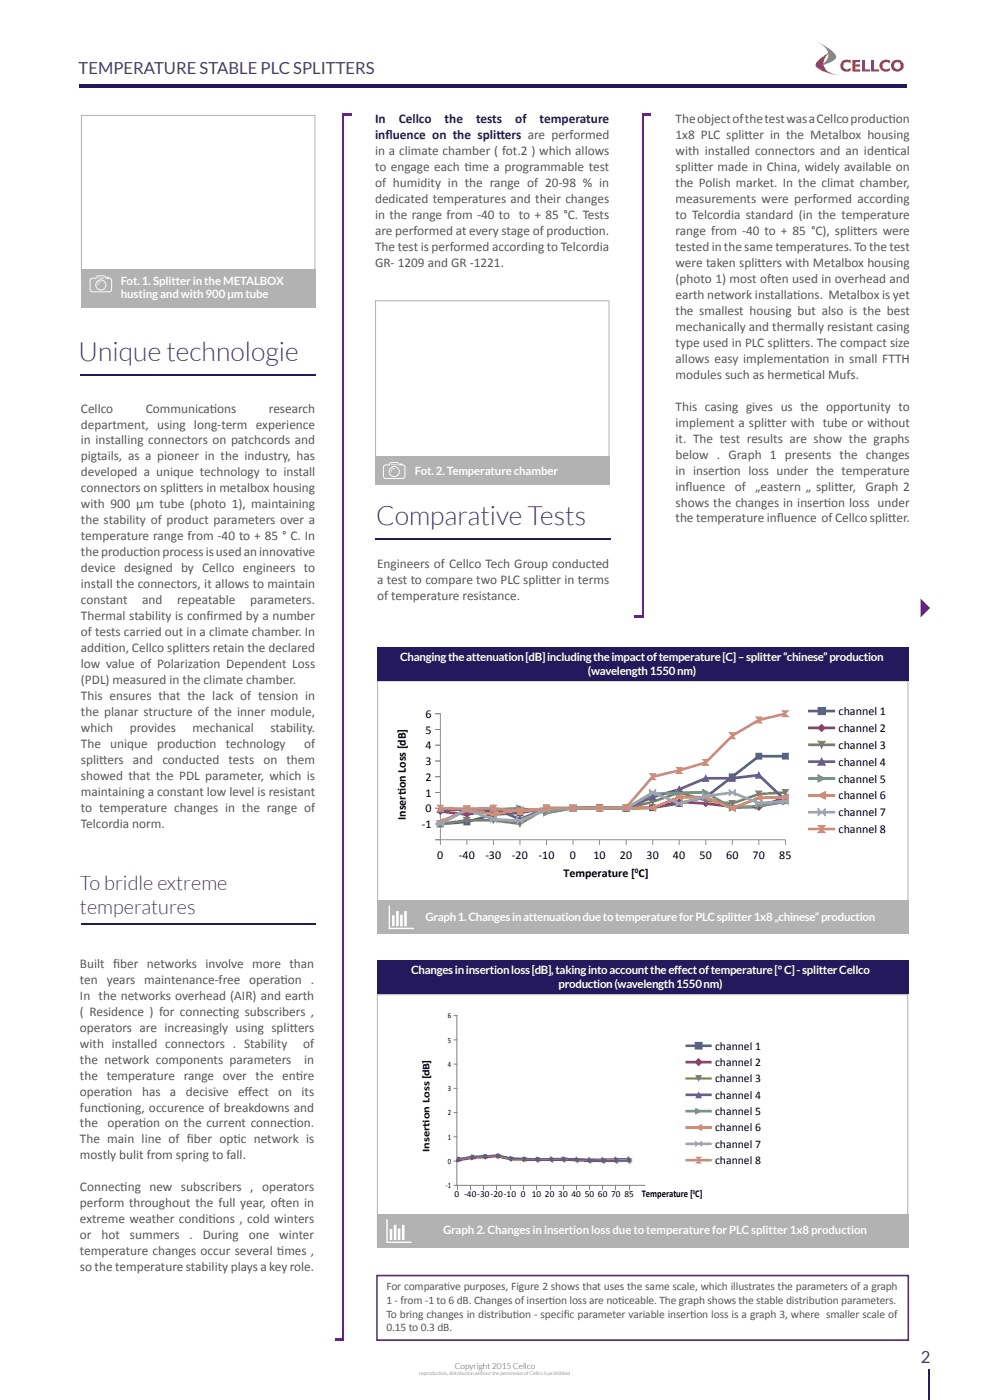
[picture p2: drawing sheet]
<svg xmlns="http://www.w3.org/2000/svg" width="210mm" height="297mm" viewBox="0 0 210 297" stroke-linecap="round" stroke-linejoin="round" font-family="sans-serif">
<defs><g id="words">
<g font-size="5.6" fill="#423573">
<text x="16.7" y="76.7">Unique technologie</text>
<text x="79.8" y="111.4">Comparative Tests</text>
</g>
<g font-size="4.2" fill="#423573">
<text x="17" y="188.7">To bridle extreme</text>
<text x="17" y="193.8">temperatures</text>
</g>
<g font-size="3.5" fill="#423573">
<text x="16.7" y="15.8">TEMPERATURE STABLE PLC SPLITTERS</text>
<text x="195.3" y="289.2">2</text>
</g>
<g font-size="2.8" fill="#24195d">
<text x="79.6" y="26.2">In</text>
<text x="79.6" y="29.6">inf</text>
<text x="81.7" y="29.6">luence on the split</text>
<text x="84.6" y="26.2">Cellco</text>
<text x="94.3" y="26.2">the</text>
<text x="101" y="26.2">tests</text>
<text x="105.3" y="29.6">ters are performed</text>
<text x="109.3" y="26.2">of</text>
<text x="114.5" y="26.2">temperature</text>
</g>
<g font-size="2.8" fill="#575756">
<text x="143.3" y="26.2">The object of the test was a Cellco product</text>
<text x="143.3" y="29.6">1x8 PLC split</text>
<text x="157.9" y="29.6">ter in the Metalbox housing</text>
<text x="188.5" y="26.2">ion</text>
<text x="79.6" y="32.9">in a climate chamber ( fot.2 ) which allows</text>
<text x="143.3" y="32.9">with installed connectors and an ident</text>
<text x="188.3" y="32.9">ical</text>
<text x="79.6" y="36.3">to engage each t</text>
<text x="79.6" y="39.7">of humidity in the range of 20-98 % in</text>
<text x="98.5" y="36.3">ime a programmable test</text>
<text x="143.3" y="36.3">split</text>
<text x="143.3" y="39.7">the Polish market. In the climat chamber,</text>
<text x="147.2" y="36.3">ter made in China, widely available on</text>
<text x="79.6" y="43.1">dedicated temperatures and their changes</text>
<text x="79.6" y="46.5">in the range from -40 to to + 85 °C. Tests</text>
<text x="143.3" y="43.1">measurements were performed according</text>
<text x="143.3" y="46.5">to Telcordia standard (in the temperature</text>
<text x="79.6" y="49.9">are performed at every stage of product</text>
<text x="79.6" y="53.3">The test is performed according to Telcordia</text>
<text x="124" y="49.9">ion.</text>
<text x="143.3" y="49.9">range from -40 to + 85 °C), split</text>
<text x="143.3" y="53.3">tested in the same temperatures. To the test</text>
<text x="181" y="49.9">ters were</text>
<text x="79.6" y="56.7">GR- 1209 and GR -1221.</text>
<text x="143.3" y="56.7">were taken split</text>
<text x="160.7" y="56.7">ters with Metalbox housing</text>
<text x="143.3" y="60">(photo 1) most of</text>
<text x="143.3" y="63.4">earth network installat</text>
<text x="162.7" y="60">ten used in overhead and</text>
<text x="168.2" y="63.4">ions. Metalbox is yet</text>
<text x="143.3" y="66.8">the smallest housing but also is the best</text>
<text x="143.3" y="70.2">mechanically and thermally resistant casing</text>
<text x="143.3" y="73.6">type used in PLC split</text>
<text x="143.3" y="77">allows easy implementat</text>
<text x="166.7" y="73.6">ters. The compact size</text>
<text x="171.4" y="77">ion in small FTTH</text>
<text x="143.3" y="80.4">modules such as hermet</text>
<text x="170.3" y="80.4">ical Mufs.</text>
<text x="17.2" y="87.5">Cellco</text>
<text x="30.9" y="87.5">Communicat</text>
<text x="44.5" y="87.5">ions</text>
<text x="57" y="87.5">research</text>
<text x="143.3" y="87.1">This casing gives us the opportunity to</text>
<text x="17.2" y="90.9">department, using long-term experience</text>
<text x="17.2" y="94.3">in installing connectors on patchcords and</text>
<text x="143.3" y="90.5">implement a split</text>
<text x="143.3" y="93.9">it. The test results are show the graphs</text>
<text x="162.7" y="90.5">ter with tube or without</text>
<text x="17.2" y="97.7">pigtails, as a pioneer in the industry, has</text>
<text x="17.2" y="101.1">developed a unique technology to install</text>
<text x="143.3" y="97.3">below . Graph 1 presents the changes</text>
<text x="143.3" y="100.7">in insert</text>
<text x="152.6" y="100.7">ion loss under the temperature</text>
<text x="17.2" y="104.5">connectors on split</text>
<text x="17.2" y="107.8">with 900 μm tube (photo 1), maintaining</text>
<text x="37.9" y="104.5">ters in metalbox housing</text>
<text x="143.3" y="104.1">inf</text>
<text x="143.3" y="107.5">shows the changes in insert</text>
<text x="145.4" y="104.1">luence of „eastern „ split</text>
<text x="174.7" y="107.5">ion loss under</text>
<text x="177" y="104.1">ter, Graph 2</text>
<text x="17.2" y="111.2">the stability of product parameters over a</text>
<text x="143.3" y="110.8">the temperature inf</text>
<text x="164.8" y="110.8">luence of Cellco split</text>
<text x="188.4" y="110.8">ter.</text>
<text x="17.2" y="114.6">temperature range from -40 to + 85 ° C. In</text>
<text x="17.2" y="118">the product</text>
<text x="29.5" y="118">ion process is used an innovat</text>
<text x="62.6" y="118">ive</text>
<text x="17.2" y="121.4">device designed by Cellco engineers to</text>
<text x="17.2" y="124.8">install the connectors, it allows to maintain</text>
<text x="80" y="120.5">Engineers of Cellco Tech Group conducted</text>
<text x="80" y="123.9">a test to compare two PLC split</text>
<text x="114.9" y="123.9">ter in terms</text>
<text x="17.2" y="128.2">constant</text>
<text x="17.2" y="131.5">Thermal stability is conf</text>
<text x="30.1" y="128.2">and</text>
<text x="37.6" y="128.2">repeatable</text>
<text x="43.8" y="131.5">irmed by a number</text>
<text x="53" y="128.2">parameters.</text>
<text x="80" y="127.3">of temperature resistance.</text>
<text x="17.2" y="134.9">of tests carried out in a climate chamber. In</text>
<text x="17.2" y="138.3">addit</text>
<text x="17.2" y="141.7">low value of Polarizat</text>
<text x="22.1" y="138.3">ion, Cellco split</text>
<text x="39.3" y="138.3">ters retain the declared</text>
<text x="42.3" y="141.7">ion Dependent Loss</text>
<text x="17.2" y="145.1">(PDL) measured in the climate chamber.</text>
<text x="17.2" y="148.5">This ensures that the lack of tension in</text>
<text x="17.2" y="151.9">the planar structure of the inner module,</text>
<text x="17.2" y="155.3">which</text>
<text x="27.5" y="155.3">provides</text>
<text x="40.8" y="155.3">mechanical</text>
<text x="57.4" y="155.3">stability.</text>
<text x="17.2" y="158.6">The unique product</text>
<text x="41.4" y="158.6">ion technology</text>
<text x="64.5" y="158.6">of</text>
<text x="17.2" y="162">split</text>
<text x="17.2" y="165.4">showed that the PDL parameter, which is</text>
<text x="21" y="162">ters and conducted tests on them</text>
<text x="17.2" y="168.8">maintaining a constant low level is resistant</text>
<text x="17.2" y="172.2">to temperature changes in the range of</text>
<text x="17.2" y="175.6">Telcordia norm.</text>
<text x="17" y="205.3">Built f</text>
<text x="17" y="208.7">ten years maintenance-free operat</text>
<text x="24" y="205.3">iber networks involve more than</text>
<text x="59.5" y="208.7">ion .</text>
<text x="17" y="212.1">In the networks overhead (AIR) and earth</text>
<text x="17" y="215.5">( Residence ) for connect</text>
<text x="46.4" y="215.5">ing subscribers ,</text>
<text x="17" y="218.9">operators are increasingly using split</text>
<text x="61.5" y="218.9">ters</text>
<text x="17" y="222.3">with installed connectors . Stability</text>
<text x="17" y="225.6">the network components parameters</text>
<text x="64.3" y="222.3">of</text>
<text x="64.5" y="225.6">in</text>
<text x="17" y="229">the temperature range over the ent</text>
<text x="17" y="232.4">operat</text>
<text x="23.6" y="232.4">ion</text>
<text x="30.1" y="232.4">has</text>
<text x="36.1" y="232.4">a</text>
<text x="39.4" y="232.4">decisive</text>
<text x="50.5" y="232.4">ef</text>
<text x="51.9" y="232.4">fect</text>
<text x="59" y="232.4">on</text>
<text x="62.7" y="229">ire</text>
<text x="64" y="232.4">its</text>
<text x="17" y="235.8">funct</text>
<text x="17" y="239.2">the</text>
<text x="22" y="235.8">ioning, occurence of breakdowns and</text>
<text x="22.8" y="239.2">operat</text>
<text x="29.4" y="239.2">ion on the current connect</text>
<text x="61.4" y="239.2">ion.</text>
<text x="17" y="242.6">The main line of f</text>
<text x="17" y="246">mostly bulit from spring to fall.</text>
<text x="39.6" y="242.6">iber opt</text>
<text x="49.5" y="242.6">ic network is</text>
<text x="17" y="252.7">Connect</text>
<text x="17" y="256.1">perform throughout the full year, of</text>
<text x="25.5" y="252.7">ing new subscribers , operators</text>
<text x="58.9" y="256.1">ten in</text>
<text x="17" y="259.5">extreme weather condit</text>
<text x="17" y="262.9">or</text>
<text x="21.5" y="262.9">hot</text>
<text x="27.6" y="262.9">summers</text>
<text x="40.2" y="262.9">.</text>
<text x="43" y="262.9">During</text>
<text x="44.2" y="259.5">ions , cold winters</text>
<text x="52.8" y="262.9">one</text>
<text x="59.2" y="262.9">winter</text>
<text x="17" y="266.3">temperature changes occur several t</text>
<text x="17" y="269.7">so the temperature stability plays a key role.</text>
<text x="58.7" y="266.3">imes ,</text>
</g>
<g font-size="2.5" fill="#010203">
<text x="90.3" y="155.6">5</text>
<text x="90.3" y="152.3">6</text>
<text x="177.9" y="151.7">channel 1</text>
<text x="177.9" y="155.3">channel 2</text>
<text x="90.3" y="159">4</text>
<text x="177.9" y="158.9">channel 3</text>
<text x="90.3" y="165.6">2</text>
<text x="90.3" y="162.3">3</text>
<text x="177.9" y="162.4">channel 4</text>
<text x="177.9" y="166">channel 5</text>
<text x="86.1" y="174" transform="rotate(-90 86.1 174)">Insert</text>
<text x="86.1" y="168.7" transform="rotate(-90 86.1 168.7)">ion Loss [dB]</text>
<text x="90.3" y="172.3">0</text>
<text x="90.3" y="169">1</text>
<text x="177.9" y="169.6">channel 6</text>
<text x="177.9" y="173.2">channel 7</text>
<text x="89.5" y="175.7">-1</text>
<text x="177.9" y="176.7">channel 8</text>
<text x="92.7" y="182.3">0</text>
<text x="97.3" y="182.3">-40</text>
<text x="103" y="182.3">-30</text>
<text x="108.6" y="182.3">-20</text>
<text x="114.2" y="182.3">-10</text>
<text x="120.9" y="182.3">0</text>
<text x="125.9" y="182.3">10</text>
<text x="131.5" y="182.3">20</text>
<text x="137.1" y="182.3">30</text>
<text x="142.8" y="182.3">40</text>
<text x="148.4" y="182.3">50</text>
<text x="154" y="182.3">60</text>
<text x="159.6" y="182.3">70</text>
<text x="165.3" y="182.3">85</text>
<text x="119.5" y="186.1">Temperature [ C]</text>
<text x="151.7" y="222.7">channel 1</text>
<text x="151.7" y="226.2">channel 2</text>
<text x="151.7" y="229.6">channel 3</text>
<text x="151.7" y="233.1">channel 4</text>
<text x="151.7" y="236.6">channel 5</text>
<text x="151.7" y="240">channel 6</text>
<text x="151.7" y="243.5">channel 7</text>
<text x="151.7" y="247">channel 8</text>
</g>
<g font-size="2.4" fill="#fff">
<text x="25.6" y="60.4">Fot. 1. Splitter in the METALBOX</text>
<text x="25.6" y="63.3">husting and with 900 μm tube</text>
<text x="88" y="100.8">Fot. 2. Temperature chamber</text>
<text x="84.9" y="140.2">Changing the attenuation [dB] including the impact of temperature [C] – splitter “chinese” production</text>
<text x="124.7" y="143.1">(wavelength 1550 nm)</text>
<text x="90.3" y="195.4">Graph 1. Changes in attenuation due to temperature for PLC splitter 1x8 „chinese” production</text>
<text x="87.2" y="206.6">Changes in insertion loss [dB], taking into account the effect of temperature [° C] - splitter Cellco</text>
<text x="118.5" y="209.6">production (wavelength 1550 nm)</text>
<text x="94" y="261.8">Graph 2. Changes in insertion loss due to temperature for PLC splitter 1x8 production</text>
</g>
<g font-size="2.4" fill="#575756">
<text x="82" y="273.7">For comparat</text>
<text x="94.2" y="273.7">ive purposes, Figure 2 shows that uses the same scale, which illustrates the parameters of a graph</text>
<text x="82" y="276.6">1 - from -1 to 6 dB. Changes of insert</text>
<text x="82" y="279.5">To bring changes in distribut</text>
<text x="108.8" y="279.5">ion - specif</text>
<text x="116.4" y="276.6">ion loss are not</text>
<text x="119.6" y="279.5">ic parameter variable insert</text>
<text x="131.1" y="276.6">iceable. The graph shows the stable distribut</text>
<text x="146.4" y="279.5">ion loss is a graph 3, where smaller scale of</text>
<text x="174.1" y="276.6">ion parameters.</text>
<text x="82" y="282.4">0.15 to 0.3 dB.</text>
</g>
<g font-size="2.2" fill="#010203">
<text x="91.1" y="239" transform="rotate(-90 91.1 239)">ion Loss [dB]</text>
<text x="91.1" y="244.4" transform="rotate(-90 91.1 244.4)">Insert</text>
<text x="136.1" y="254">Temperature [ C]</text>
</g>
<g font-size="1.9" fill="#010203">
<text x="96.4" y="254">0 -40-30-20-10</text>
<text x="110.5" y="254">0</text>
<text x="112.8" y="254">10</text>
<text x="115.6" y="254">20</text>
<text x="118.4" y="254">30</text>
<text x="121.2" y="254">40</text>
<text x="124" y="254">50</text>
<text x="126.8" y="254">60</text>
<text x="129.6" y="254">70</text>
<text x="132.5" y="254">85</text>
</g>
<text font-size="1.8" fill="#423573" x="96.5" y="290.3">Copyright 2015 Cellco</text>
<g font-size="1.7" fill="#010203">
<text x="95" y="221.2">5</text>
<text x="95" y="216">6</text>
<text x="95" y="226.3">4</text>
<text x="95" y="231.5">3</text>
<text x="95" y="236.6">2</text>
<text x="95" y="241.7">1</text>
<text x="95" y="246.9">0</text>
<text x="94.6" y="252">-1</text>
</g>
<text font-size="1.5" fill="#010203" x="134.7" y="185.2">0</text>
<text font-size="1.3" fill="#010203" x="146.9" y="253.3">0</text>
<text font-size="1.1" fill="#423573" x="88.9" y="291.6">reproduction, distribution without the permission of Cellco is prohibited</text>
</g></defs>
<path d="M16.9 17.9h175.5v.8h-175.5z" fill="#24195d"/>
<g fill="#e41f17">
<path d="M173.7 12.7l2.6-1.8a2.94 2.94 0 0 0-1.4 3.5 3.8 3.8 0 0 0 3.1 1.5 8.3 8.3 0 0 1-4.9-1.9l-.1-.4z"/>
<path d="M186.9 13a1.71 1.71 0 0 1 1.9-.1v.5a.86 .86 0 0 0-1.3-.1 .86 .86 0 0 0 0 1.3 1.28 1.28 0 0 0 1.3-.2v.5a1.35 1.35 0 0 1-1.8 0 1.35 1.35 0 0 1-.1-1.9zM184.8 12.7h.6v2h1.1v.4h-1.7zM178.6 13a1.71 1.71 0 0 1 1.9-.1v.5a.86 .86 0 0 0-1.3-.1 .86 .86 0 0 0 0 1.3 1.28 1.28 0 0 0 1.3-.2v.5a1.35 1.35 0 0 1-1.9 0 1.35 1.35 0 0 1 0-1.9zM180.8 12.7h1.6v.5h-1v.5h1v.4h-1v.6h1.1v.5h-1.7zM182.9 12.7h.6v2h1.1v.4h-1.7zM189.6 13.9a.75 .75 0 0 0 1.5 0 .75 .75 0 0 0-1.5 0zM189 13.9a1.32 1.32 0 0 1 2.6 0 1.32 1.32 0 0 1-2.6 0z"/>
</g>
<path d="M173 8.9a8.3 8.3 0 0 1 4.4 3 1.88 1.88 0 0 1-1.6 1.5l-2.4 .8a2.94 2.94 0 0 0 2.2-3.1 3.8 3.8 0 0 0-2.6-2.2z" fill="#878787"/>
<path d="M197.2 290.6v6.4" fill="none" stroke="#24195d" stroke-width=".4"/>
<path d="M72.9 24.1v260.2M136.3 24.1v106.9" fill="none" stroke="#662383" stroke-width=".4"/>
<g fill="#662383">
<path d="M72.7 24.1h1.9v.4h-1.9z"/>
<path d="M136.1 24.1h1.9v.4h-1.9z"/>
</g>
<path d="M143.2 59l-.2 .4v1.8a.63 .63 0 0 0 .7 .7h3.5a.63 .63 0 0 0 .6-.7v-1.8a.63 .63 0 0 0-.6-.6l-.1-.2h-.3l-.2 .2-.2-.3a1.72 1.72 0 0 0-2 0l-.1 .3h-.6zM143.3 59.2l.4-.2h.8l.1-.4 .3-.1h1.2l.3 .5h1l.2 .4v2.1l-.4 .2-3.7-.1-.3-.4zM144.7 58.8l.1 .1h1.3zM144.3 60.3a1.17 1.17 0 0 0 2.3 0 1.17 1.17 0 0 0-2.3 0zM144.5 60.3a.98 .98 0 0 1 1.9 0 .98 .98 0 0 1-1.9 0zM144.9 59.8l-.2 .6a.95 .95 0 0 1 .9-.8z" fill="#fff"/>
<g fill="#662383">
<path d="M71.2 283.8h1.9v.5h-1.9z"/>
<path d="M134.6 130.5h1.9v.5h-1.9z"/>
</g>
<path d="M17.3 24.5h49.5v35.4h-49.5z" fill="none" stroke="#b3b2b2" stroke-width=".21"/>
<path d="M17.2 57.2h49.7v8.2h-49.7z" fill="#b3b2b2"/>
<path d="M17.1 79.5h49.9M17.3 196h49.7" fill="none" stroke="#24195d" stroke-width=".4"/>
<path d="M79.7 63.8h49.5v35.8h-49.5z" fill="none" stroke="#b3b2b2" stroke-width=".21"/>
<path d="M79.5 96.9h49.8v6h-49.8z" fill="#b3b2b2"/>
<g fill="#fff">
<path d="M19.2 59.1l-.2 .4v1.9a.63 .63 0 0 0 .6 .6h3.6a.63 .63 0 0 0 .6-.6v-1.9a.63 .63 0 0 0-.6-.6l-.1-.2h-.4l-.2 .2-.1-.2a1.72 1.72 0 0 0-2 0l-.1 .2h-.7zM19.3 59.3l.3-.2h.9l.1-.3 .3-.2 1.2 .1 .2 .4 1.1 .1 .2 .3-.1 2.1-.3 .2h-3.8l-.2-.4zM20.7 58.9l.1 .2 1.3-.1zM20.2 60.5a1.2 1.2 0 0 0 2.4 0 1.2 1.2 0 0 0-2.4 0zM20.4 60.5a1 1 0 0 1 2 0 1 1 0 0 1-2 0zM20.9 59.9l-.2 .7a.95 .95 0 0 1 .8-.9z"/>
<path d="M81.4 98.7l-.2 .4v1.9a.63 .63 0 0 0 .7 .6h3.5a.63 .63 0 0 0 .6-.6v-1.9a.63 .63 0 0 0-.6-.6l-.1-.2h-.3l-.3 .2-.1-.2a1.72 1.72 0 0 0-2 0l-.1 .2h-.6zM81.5 98.9l.4-.2h.8l.1-.3 .3-.2 1.2 .1 .2 .4 1.1 .1 .2 .3-.1 2.1-.3 .2h-3.8l-.2-.4zM82.9 98.5l.1 .2 1.3-.1zM82.4 100.1a1.2 1.2 0 0 0 2.4 0 1.2 1.2 0 0 0-2.4 0zM82.6 100.1a1 1 0 0 1 2 0 1 1 0 0 1-2 0zM83.1 99.5l-.2 .7a.95 .95 0 0 1 .9-.8z"/>
</g>
<path d="M79.6 114.3h49.9" fill="none" stroke="#24195d" stroke-width=".4"/>
<path d="M80.1 144.5h112.5v53.3h-112.5z" fill="none" stroke="#b3b2b2" stroke-width=".21"/>
<path d="M80 191h112.7v7.2h-112.7z" fill="#b3b2b2"/>
<path d="M195.3 127l2 2-2 2z" fill="#662383"/>
<path d="M80.1 211h112.5v53.4h-112.5z" fill="none" stroke="#b3b2b2" stroke-width=".21"/>
<path d="M79.9 257.6h112.7v7.1h-112.7z" fill="#b3b2b2"/>
<g fill="#24195d">
<path d="M80 137.2h112.7v7.2h-112.7z"/>
<path d="M80 203.7h112.7v7.1h-112.7z"/>
</g>
<path d="M80 270.6h112.7v13.7h-112.7z" fill="none" stroke="#662383" stroke-width=".35"/>
<g fill="#fff">
<path d="M83.2 194.2h.5v2.3h-.5zM84 193.3v3.2h.6v-3.2zM85.7 193.3v3.2h.6v-3.2zM84.9 194v2.5h.5v-2.5zM82.4 192.1v5h5.4v-.3h-5.1v-4.7z"/>
<path d="M82.7 260.7h.5v2.3h-.5zM83.5 259.8v3.3h.6v-3.3zM85.3 259.8v3.3h.5v-3.3zM84.4 260.6v2.5h.5v-2.5zM82 258.7v5h5.3v-.3h-5.1v-4.7z"/>
</g>
<g fill="#868686">
<path d="M93.3 178.2h.2v1.1h-.2z"/>
<path d="M98.9 178.2h.2v1.1h-.2z"/>
<path d="M104.6 178.2h.2v1.1h-.2z"/>
<path d="M110.2 178.2h.2v1.1h-.2z"/>
<path d="M115.8 178.2h.2v1.1h-.2z"/>
<path d="M121.5 178.2h.2v1.1h-.2z"/>
<path d="M127.1 178.2h.2v1.1h-.2z"/>
<path d="M132.7 178.2h.2v1.1h-.2z"/>
<path d="M138.4 178.2h.1v1.1h-.1z"/>
<path d="M144 178.2h.2v1.1h-.2z"/>
<path d="M149.6 178.2h.2v1.1h-.2z"/>
<path d="M155.2 178.2h.2v1.1h-.2z"/>
<path d="M160.9 178.2h.2v1.1h-.2z"/>
<path d="M166.5 178.2h.2v1.1h-.2z"/>
<path d="M93.4 178h73.2v.2h-73.2z"/>
<path d="M92.3 178h1.1v.2h-1.1z"/>
<path d="M92.3 174.7h1.1v.2h-1.1z"/>
<path d="M92.3 171.4h1.1v.2h-1.1z"/>
<path d="M92.3 168h1.1v.2h-1.1z"/>
<path d="M92.3 164.7h1.1v.2h-1.1z"/>
<path d="M92.3 161.3h1.1v.2h-1.1z"/>
<path d="M92.3 158h1.1v.2h-1.1z"/>
<path d="M92.3 154.7h1.1v.1h-1.1z"/>
<path d="M92.3 151.3h1.1v.2h-1.1z"/>
<path d="M93.3 151.3h.2v26.9h-.2z"/>
</g>
<g fill="#4370a7">
<path d="M93.4 174.5l5.6-.4 .1 .6-5.7 .4z" fill-rule="evenodd"/>
<path d="M99 174.4l.1 .2z" fill-rule="evenodd"/>
<path d="M99 174.1l5.6-1.6 .1 .6-5.6 1.5z" fill-rule="evenodd"/>
<path d="M104.6 172.5l.1 .3z" fill-rule="evenodd"/>
<path d="M104.6 172.5l5.7-.3v.6l-5.6 .3z" fill-rule="evenodd"/>
<path d="M110.3 172.5v.2z" fill-rule="evenodd"/>
<path d="M110.2 172.2l5.7-1 .1 .5-5.7 1z" fill-rule="evenodd"/>
<path d="M115.9 171.2v.3z" fill-rule="evenodd"/>
<path d="M115.9 171.2h5.6v.5h-5.6z" fill-rule="evenodd"/>
<path d="M121.5 171.2h5.7v.5h-5.7z" fill-rule="evenodd"/>
<path d="M127.2 171.2h5.6v.5h-5.6z" fill-rule="evenodd"/>
<path d="M132.8 171.5v.2z" fill-rule="evenodd"/>
<path d="M132.8 171.2l5.6-.1 .1 .5-5.7 .1z" fill-rule="evenodd"/>
<path d="M138.4 171.4l.1 .2z" fill-rule="evenodd"/>
<path d="M138.4 171.1l5.6-.9 .1 .5-5.6 .9z" fill-rule="evenodd"/>
<path d="M144.1 170.5v.2z" fill-rule="evenodd"/>
<path d="M144 170.2l5.6-1.4 .2 .6-5.7 1.3z" fill-rule="evenodd"/>
<path d="M149.7 169.1l.1 .3z" fill-rule="evenodd"/>
<path d="M149.5 168.9l5.7-4.4 .3 .5-5.6 4.4z" fill-rule="evenodd"/>
<path d="M155.2 164.5l5.6-4.3 .3 .5-5.6 4.3z" fill-rule="evenodd"/>
<path d="M160.8 160.2l.2-.1v.3z" fill-rule="evenodd"/>
<path d="M161 160.1h5.6v.6h-5.6z" fill-rule="evenodd"/>
<path d="M92.8 174.2h1.2v1.2h-1.2z" fill-rule="evenodd"/>
</g>
<path d="M92.8 174.2h1.2v1.2h-1.2z" fill="none" stroke="#4370a7" stroke-width=".21"/>
<path d="M98.4 173.7h1.3v1.3h-1.3z" fill-rule="evenodd" fill="#4370a7"/>
<path d="M98.4 173.7h1.3v1.3h-1.3z" fill="none" stroke="#4370a7" stroke-width=".21"/>
<path d="M104 172.2h1.3v1.2h-1.3z" fill-rule="evenodd" fill="#4370a7"/>
<path d="M104 172.2h1.3v1.2h-1.3z" fill="none" stroke="#4370a7" stroke-width=".21"/>
<path d="M109.7 171.8h1.2v1.3h-1.2z" fill-rule="evenodd" fill="#4370a7"/>
<path d="M109.7 171.8h1.2v1.3h-1.2z" fill="none" stroke="#4370a7" stroke-width=".21"/>
<path d="M115.3 170.8h1.3v1.3h-1.3z" fill-rule="evenodd" fill="#4370a7"/>
<path d="M115.3 170.8h1.3v1.3h-1.3z" fill="none" stroke="#4370a7" stroke-width=".21"/>
<path d="M120.9 170.8h1.3v1.3h-1.3z" fill-rule="evenodd" fill="#4370a7"/>
<path d="M120.9 170.8h1.3v1.3h-1.3z" fill="none" stroke="#4370a7" stroke-width=".21"/>
<path d="M126.6 170.8h1.2v1.3h-1.2z" fill-rule="evenodd" fill="#4370a7"/>
<path d="M126.6 170.8h1.2v1.3h-1.2z" fill="none" stroke="#4370a7" stroke-width=".21"/>
<path d="M132.2 170.8h1.2v1.3h-1.2z" fill-rule="evenodd" fill="#4370a7"/>
<path d="M132.2 170.8h1.2v1.3h-1.2z" fill="none" stroke="#4370a7" stroke-width=".21"/>
<path d="M137.8 170.7h1.3v1.3h-1.3z" fill-rule="evenodd" fill="#4370a7"/>
<path d="M137.8 170.7h1.3v1.3h-1.3z" fill="none" stroke="#4370a7" stroke-width=".21"/>
<path d="M143.4 169.8h1.3v1.3h-1.3z" fill-rule="evenodd" fill="#4370a7"/>
<path d="M143.4 169.8h1.3v1.3h-1.3z" fill="none" stroke="#4370a7" stroke-width=".21"/>
<path d="M149.1 168.5h1.2v1.2h-1.2z" fill-rule="evenodd" fill="#4370a7"/>
<path d="M149.1 168.5h1.2v1.2h-1.2z" fill="none" stroke="#4370a7" stroke-width=".21"/>
<path d="M154.7 164.2h1.3v1.2h-1.3z" fill-rule="evenodd" fill="#4370a7"/>
<path d="M154.7 164.2h1.3v1.2h-1.3z" fill="none" stroke="#4370a7" stroke-width=".21"/>
<path d="M160.3 159.8h1.3v1.3h-1.3z" fill-rule="evenodd" fill="#4370a7"/>
<path d="M160.3 159.8h1.3v1.3h-1.3z" fill="none" stroke="#4370a7" stroke-width=".21"/>
<path d="M166 159.8h1.2v1.3h-1.2z" fill-rule="evenodd" fill="#4370a7"/>
<path d="M166 159.8h1.2v1.3h-1.2z" fill="none" stroke="#4370a7" stroke-width=".21"/>
<g fill="#a94340">
<path d="M93.4 171.8l5.7 .7-.1 .6-5.6-.7z" fill-rule="evenodd"/>
<path d="M99 172.8v.3z" fill-rule="evenodd"/>
<path d="M99 172.5l5.6-1 .1 .6-5.6 1z" fill-rule="evenodd"/>
<path d="M104.6 171.5l.1 .3z" fill-rule="evenodd"/>
<path d="M104.7 171.5l5.6-.1v.6l-5.6 .1z" fill-rule="evenodd"/>
<path d="M110.3 171.4v.3z" fill-rule="evenodd"/>
<path d="M110.3 171.4l5.6 .1v.6l-5.6-.1z" fill-rule="evenodd"/>
<path d="M115.9 171.8v.3z" fill-rule="evenodd"/>
<path d="M115.9 171.5l5.6-.3 .1 .5-5.7 .4z" fill-rule="evenodd"/>
<path d="M121.5 171.2v.3z" fill-rule="evenodd"/>
<path d="M121.5 171.2l5.7-.2v.6l-5.6 .1z" fill-rule="evenodd"/>
<path d="M127.2 171v.3z" fill-rule="evenodd"/>
<path d="M127.2 171l5.6 .2v.5l-5.6-.1z" fill-rule="evenodd"/>
<path d="M132.8 171.5v.2z" fill-rule="evenodd"/>
<path d="M132.8 171.2l5.6-.2 .1 .5-5.7 .2z" fill-rule="evenodd"/>
<path d="M138.4 171.3l.1 .2z" fill-rule="evenodd"/>
<path d="M138.4 171l5.6-1.2 .1 .6-5.6 1.1z" fill-rule="evenodd"/>
<path d="M144 169.8l.1 .3z" fill-rule="evenodd"/>
<path d="M144.1 169.8l5.6 .4v.5l-5.6-.3z" fill-rule="evenodd"/>
<path d="M149.7 170.2v.3z" fill-rule="evenodd"/>
<path d="M149.7 170.2l5.7 .6-.1 .6-5.6-.7z" fill-rule="evenodd"/>
<path d="M155.3 171.1v.3z" fill-rule="evenodd"/>
<path d="M155.3 170.8l5.7 .2v.5l-5.7-.1z" fill-rule="evenodd"/>
<path d="M161 171.3l.1 .2h-.1z" fill-rule="evenodd"/>
<path d="M160.9 171l5.6-2.1 .2 .5-5.6 2.1z" fill-rule="evenodd"/>
<path d="M93.4 171.5l.6 .6-.6 .7-.6-.7z" fill-rule="evenodd"/>
</g>
<path d="M93.4 171.5l.6 .6-.6 .7-.6-.7z" fill="none" stroke="#a94340" stroke-width=".21"/>
<path d="M99 172.2l.7 .6-.7 .6-.6-.6z" fill-rule="evenodd" fill="#a94340"/>
<path d="M99 172.2l.7 .6-.7 .6-.6-.6z" fill="none" stroke="#a94340" stroke-width=".21"/>
<path d="M104.7 171.2l.6 .6-.6 .6-.7-.6z" fill-rule="evenodd" fill="#a94340"/>
<path d="M104.7 171.2l.6 .6-.6 .6-.7-.6z" fill="none" stroke="#a94340" stroke-width=".21"/>
<path d="M109.7 171.7l.6-.6 .6 .6-.6 .6z" fill-rule="evenodd" fill="#a94340"/>
<path d="M109.7 171.7l.6-.6 .6 .6-.6 .6z" fill="none" stroke="#a94340" stroke-width=".21"/>
<path d="M115.3 171.8l.6-.6 .7 .6-.7 .6z" fill-rule="evenodd" fill="#a94340"/>
<path d="M115.3 171.8l.6-.6 .7 .6-.7 .6z" fill="none" stroke="#a94340" stroke-width=".21"/>
<path d="M121.5 170.8l.7 .7-.7 .6-.6-.6z" fill-rule="evenodd" fill="#a94340"/>
<path d="M121.5 170.8l.7 .7-.7 .6-.6-.6z" fill="none" stroke="#a94340" stroke-width=".21"/>
<path d="M126.6 171.3l.6-.6 .6 .6-.6 .6z" fill-rule="evenodd" fill="#a94340"/>
<path d="M126.6 171.3l.6-.6 .6 .6-.6 .6z" fill="none" stroke="#a94340" stroke-width=".21"/>
<path d="M132.8 170.8l.6 .7-.6 .6-.6-.6z" fill-rule="evenodd" fill="#a94340"/>
<path d="M132.8 170.8l.6 .7-.6 .6-.6-.6z" fill="none" stroke="#a94340" stroke-width=".21"/>
<path d="M138.4 170.6l.7 .7-.7 .6-.6-.6z" fill-rule="evenodd" fill="#a94340"/>
<path d="M138.4 170.6l.7 .7-.7 .6-.6-.6z" fill="none" stroke="#a94340" stroke-width=".21"/>
<path d="M144.1 169.5l.6 .6-.6 .6-.7-.6z" fill-rule="evenodd" fill="#a94340"/>
<path d="M144.1 169.5l.6 .6-.6 .6-.7-.6z" fill="none" stroke="#a94340" stroke-width=".21"/>
<path d="M149.1 170.5l.6-.7 .6 .7-.6 .6z" fill-rule="evenodd" fill="#a94340"/>
<path d="M149.1 170.5l.6-.7 .6 .7-.6 .6z" fill="none" stroke="#a94340" stroke-width=".21"/>
<path d="M154.7 171.1l.6-.6 .7 .6-.7 .7z" fill-rule="evenodd" fill="#a94340"/>
<path d="M154.7 171.1l.6-.6 .7 .6-.7 .7z" fill="none" stroke="#a94340" stroke-width=".21"/>
<path d="M161 170.6l.6 .7-.6 .6-.7-.6z" fill-rule="evenodd" fill="#a94340"/>
<path d="M161 170.6l.6 .7-.6 .6-.7-.6z" fill="none" stroke="#a94340" stroke-width=".21"/>
<path d="M166.6 168.5l.6 .6-.6 .6-.6-.6z" fill-rule="evenodd" fill="#a94340"/>
<path d="M166.6 168.5l.6 .6-.6 .6-.6-.6z" fill="none" stroke="#a94340" stroke-width=".21"/>
<g fill="#87a44b">
<path d="M92.8 174.1h1.2l-.6 1.3z"/>
<path d="M93.4 174.5l5.6-.8 .1 .6-5.7 .8z" fill-rule="evenodd"/>
<path d="M99 173.7v.3z" fill-rule="evenodd"/>
<path d="M99 173.7h5.7v.6h-5.7z" fill-rule="evenodd"/>
<path d="M104.7 173.7v.3z" fill-rule="evenodd"/>
<path d="M104.7 173.7l5.6 .8v.6l-5.7-.8z" fill-rule="evenodd"/>
<path d="M110.3 174.8l.1 .2-.1 .1z" fill-rule="evenodd"/>
<path d="M110.1 174.5l5.7-3.3 .3 .5-5.7 3.3z" fill-rule="evenodd"/>
<path d="M115.8 171.2h.1v.3z" fill-rule="evenodd"/>
<path d="M115.9 171.2h5.6v.5h-5.6z" fill-rule="evenodd"/>
<path d="M121.6 171.5v.2z" fill-rule="evenodd"/>
<path d="M121.5 171.2l5.7-.2v.6l-5.6 .1z" fill-rule="evenodd"/>
<path d="M127.2 171v.3z" fill-rule="evenodd"/>
<path d="M127.2 171l5.6 .2v.5l-5.6-.1z" fill-rule="evenodd"/>
<path d="M132.8 171.5v.2z" fill-rule="evenodd"/>
<path d="M132.7 171.2l5.7-1.4 .1 .6-5.6 1.3z" fill-rule="evenodd"/>
<path d="M138.4 170.1l.1 .3z" fill-rule="evenodd"/>
<path d="M138.4 169.8l5.6-2 .2 .6-5.7 2z" fill-rule="evenodd"/>
<path d="M144 167.8h.1v.3z" fill-rule="evenodd"/>
<path d="M144.1 167.8l5.7 1.7-.2 .6-5.6-1.7z" fill-rule="evenodd"/>
<path d="M149.7 169.8v.3z" fill-rule="evenodd"/>
<path d="M149.7 169.5l5.7 .7-.1 .5-5.6-.6z" fill-rule="evenodd"/>
<path d="M155.3 170.5l.1 .2h-.1z" fill-rule="evenodd"/>
<path d="M155.2 170.2l5.7-2 .2 .5-5.7 2z" fill-rule="evenodd"/>
<path d="M160.9 168.2l.1 .3z" fill-rule="evenodd"/>
<path d="M161 168.2l5.6-.4v.6l-5.6 .3z" fill-rule="evenodd"/>
</g>
<path d="M92.8 174.1h1.2l-.6 1.3z" fill="none" stroke="#87a44b" stroke-width=".21"/>
<path d="M98.4 173.4h1.3l-.7 1.3z" fill="#87a44b"/>
<path d="M98.4 173.4h1.3l-.7 1.3z" fill="none" stroke="#87a44b" stroke-width=".21"/>
<path d="M104 173.4h1.3l-.6 1.3z" fill="#87a44b"/>
<path d="M104 173.4h1.3l-.6 1.3z" fill="none" stroke="#87a44b" stroke-width=".21"/>
<path d="M109.7 174.1h1.2l-.6 1.3z" fill="#87a44b"/>
<path d="M109.7 174.1h1.2l-.6 1.3z" fill="none" stroke="#87a44b" stroke-width=".21"/>
<path d="M115.3 170.8h1.3l-.7 1.3z" fill="#87a44b"/>
<path d="M115.3 170.8h1.3l-.7 1.3z" fill="none" stroke="#87a44b" stroke-width=".21"/>
<path d="M120.9 170.8h1.3l-.7 1.3z" fill="#87a44b"/>
<path d="M120.9 170.8h1.3l-.7 1.3z" fill="none" stroke="#87a44b" stroke-width=".21"/>
<path d="M126.6 170.7h1.2l-.6 1.2z" fill="#87a44b"/>
<path d="M126.6 170.7h1.2l-.6 1.2z" fill="none" stroke="#87a44b" stroke-width=".21"/>
<path d="M132.2 170.8h1.2l-.6 1.3z" fill="#87a44b"/>
<path d="M132.2 170.8h1.2l-.6 1.3z" fill="none" stroke="#87a44b" stroke-width=".21"/>
<path d="M137.8 169.5h1.3l-.7 1.2z" fill="#87a44b"/>
<path d="M137.8 169.5h1.3l-.7 1.2z" fill="none" stroke="#87a44b" stroke-width=".21"/>
<path d="M143.4 167.5h1.3l-.6 1.2z" fill="#87a44b"/>
<path d="M143.4 167.5h1.3l-.6 1.2z" fill="none" stroke="#87a44b" stroke-width=".21"/>
<path d="M149.1 169.2h1.2l-.6 1.2z" fill="#87a44b"/>
<path d="M149.1 169.2h1.2l-.6 1.2z" fill="none" stroke="#87a44b" stroke-width=".21"/>
<path d="M154.7 169.8h1.3l-.7 1.3z" fill="#87a44b"/>
<path d="M154.7 169.8h1.3l-.7 1.3z" fill="none" stroke="#87a44b" stroke-width=".21"/>
<path d="M160.3 167.8h1.3l-.6 1.3z" fill="#87a44b"/>
<path d="M160.3 167.8h1.3l-.6 1.3z" fill="none" stroke="#87a44b" stroke-width=".21"/>
<path d="M166 167.5h1.2l-.6 1.2z" fill="#87a44b"/>
<path d="M166 167.5h1.2l-.6 1.2z" fill="none" stroke="#87a44b" stroke-width=".21"/>
<g fill="#6e558e">
<path d="M93.4 171.1l.6 1.3h-1.2z"/>
<path d="M93.4 171.5h5.6v.5h-5.6z" fill-rule="evenodd"/>
<path d="M99 171.8v.2z" fill-rule="evenodd"/>
<path d="M99 171.5l5.6-.3 .1 .5-5.7 .3z" fill-rule="evenodd"/>
<path d="M104.6 171.2h.2l-.1 .3z" fill-rule="evenodd"/>
<path d="M104.8 171.2l5.6 2.3-.2 .6-5.6-2.4z" fill-rule="evenodd"/>
<path d="M110.3 173.8l.1 .3h-.2z" fill-rule="evenodd"/>
<path d="M110.2 173.5l5.6-2.3 .2 .5-5.6 2.4z" fill-rule="evenodd"/>
<path d="M115.8 171.2h.1v.3z" fill-rule="evenodd"/>
<path d="M115.9 171.2h5.6v.5h-5.6z" fill-rule="evenodd"/>
<path d="M121.5 171.2h5.7v.5h-5.7z" fill-rule="evenodd"/>
<path d="M127.2 171.2h5.6v.5h-5.6z" fill-rule="evenodd"/>
<path d="M132.8 171.5l.1 .2z" fill-rule="evenodd"/>
<path d="M132.7 171.2l5.6-2.3 .3 .5-5.7 2.3z" fill-rule="evenodd"/>
<path d="M138.3 168.9l.1 .2z" fill-rule="evenodd"/>
<path d="M138.4 168.8l5.6-1.6 .1 .5-5.6 1.7z" fill-rule="evenodd"/>
<path d="M144.1 167.4l.1 .3z" fill-rule="evenodd"/>
<path d="M144 167.2l5.6-2.4 .2 .6-5.6 2.3z" fill-rule="evenodd"/>
<path d="M149.6 164.8h.1v.3z" fill-rule="evenodd"/>
<path d="M149.7 164.8h5.6v.6h-5.6z" fill-rule="evenodd"/>
<path d="M155.3 165.1l.1 .3z" fill-rule="evenodd"/>
<path d="M155.3 164.8l5.6-.6 .1 .5-5.6 .7z" fill-rule="evenodd"/>
<path d="M160.9 164.2h.3l-.2 .2z" fill-rule="evenodd"/>
<path d="M161.2 164.2l5.6 5.4-.4 .4-5.6-5.4z" fill-rule="evenodd"/>
</g>
<path d="M93.4 171.1l.6 1.3h-1.2z" fill="none" stroke="#6e558e" stroke-width=".21"/>
<path d="M99 171.1l.7 1.3h-1.3z" fill="#6e558e"/>
<path d="M99 171.1l.7 1.3h-1.3z" fill="none" stroke="#6e558e" stroke-width=".21"/>
<path d="M104.7 170.8l.6 1.3h-1.3z" fill="#6e558e"/>
<path d="M104.7 170.8l.6 1.3h-1.3z" fill="none" stroke="#6e558e" stroke-width=".21"/>
<path d="M110.3 173.2l.6 1.2h-1.2z" fill="#6e558e"/>
<path d="M110.3 173.2l.6 1.2h-1.2z" fill="none" stroke="#6e558e" stroke-width=".21"/>
<path d="M115.9 170.8l.7 1.3h-1.3z" fill="#6e558e"/>
<path d="M115.9 170.8l.7 1.3h-1.3z" fill="none" stroke="#6e558e" stroke-width=".21"/>
<path d="M121.5 170.8l.7 1.3h-1.3z" fill="#6e558e"/>
<path d="M121.5 170.8l.7 1.3h-1.3z" fill="none" stroke="#6e558e" stroke-width=".21"/>
<path d="M127.2 170.8l.6 1.3h-1.2z" fill="#6e558e"/>
<path d="M127.2 170.8l.6 1.3h-1.2z" fill="none" stroke="#6e558e" stroke-width=".21"/>
<path d="M132.8 170.8l.6 1.3h-1.2z" fill="#6e558e"/>
<path d="M132.8 170.8l.6 1.3h-1.2z" fill="none" stroke="#6e558e" stroke-width=".21"/>
<path d="M138.4 168.5l.7 1.2h-1.3z" fill="#6e558e"/>
<path d="M138.4 168.5l.7 1.2h-1.3z" fill="none" stroke="#6e558e" stroke-width=".21"/>
<path d="M144.1 166.8l.6 1.3h-1.3z" fill="#6e558e"/>
<path d="M144.1 166.8l.6 1.3h-1.3z" fill="none" stroke="#6e558e" stroke-width=".21"/>
<path d="M149.7 164.5l.6 1.2h-1.2z" fill="#6e558e"/>
<path d="M149.7 164.5l.6 1.2h-1.2z" fill="none" stroke="#6e558e" stroke-width=".21"/>
<path d="M155.3 164.5l.7 1.2h-1.3z" fill="#6e558e"/>
<path d="M155.3 164.5l.7 1.2h-1.3z" fill="none" stroke="#6e558e" stroke-width=".21"/>
<path d="M161 163.8l.6 1.3h-1.3z" fill="#6e558e"/>
<path d="M161 163.8l.6 1.3h-1.3z" fill="none" stroke="#6e558e" stroke-width=".21"/>
<path d="M166.6 169.2l.6 1.2h-1.2z" fill="#6e558e"/>
<path d="M166.6 169.2l.6 1.2h-1.2z" fill="none" stroke="#6e558e" stroke-width=".21"/>
<g fill="#3d96ae">
<path d="M92.8 174.1l1.2 .7-1.2 .6z"/>
<path d="M93.3 174.5l5.6-3 .3 .5-5.7 3z" fill-rule="evenodd"/>
<path d="M98.9 171.5l.1-.1v.3z" fill-rule="evenodd"/>
<path d="M99 171.4l5.7 .1v.5h-5.7z" fill-rule="evenodd"/>
<path d="M104.7 171.8v.2z" fill-rule="evenodd"/>
<path d="M104.6 171.5l5.7-.3v.5l-5.6 .3z" fill-rule="evenodd"/>
<path d="M110.3 171.2v.3z" fill-rule="evenodd"/>
<path d="M110.3 171.2l5.7 1-.1 .5-5.7-1z" fill-rule="evenodd"/>
<path d="M115.9 172.5l.1 .2z" fill-rule="evenodd"/>
<path d="M115.9 172.2l5.6-1 .1 .5-5.6 1z" fill-rule="evenodd"/>
<path d="M121.5 171.2v.3z" fill-rule="evenodd"/>
<path d="M121.5 171.2l5.7-.1v.5l-5.6 .1z" fill-rule="evenodd"/>
<path d="M127.2 171.1v.3z" fill-rule="evenodd"/>
<path d="M127.2 171.1l5.6 .1v.5l-5.6-.1z" fill-rule="evenodd"/>
<path d="M132.8 171.5l.1 .2z" fill-rule="evenodd"/>
<path d="M132.7 171.2l5.6-3 .3 .5-5.6 3z" fill-rule="evenodd"/>
<path d="M138.3 168.2h.1v.3z" fill-rule="evenodd"/>
<path d="M138.4 168.2l5.7-.3v.5l-5.6 .3z" fill-rule="evenodd"/>
<path d="M144.1 167.9v.2z" fill-rule="evenodd"/>
<path d="M144.1 167.9l5.6-.1v.6h-5.6z" fill-rule="evenodd"/>
<path d="M149.7 167.8l.1 .1-.1 .2z" fill-rule="evenodd"/>
<path d="M149.8 167.9l5.7 3.3-.3 .5-5.6-3.3z" fill-rule="evenodd"/>
<path d="M155.3 171.4l.1 .3h-.2z" fill-rule="evenodd"/>
<path d="M155.3 171.1l5.6-.4 .1 .6-5.6 .4z" fill-rule="evenodd"/>
<path d="M161 171v.3z" fill-rule="evenodd"/>
<path d="M160.9 170.7l5.7-.9v.6l-5.6 .9z" fill-rule="evenodd"/>
</g>
<path d="M92.8 174.1l1.2 .7-1.2 .6z" fill="none" stroke="#3d96ae" stroke-width=".21"/>
<path d="M98.4 171.1l1.3 .6-1.3 .7z" fill="#3d96ae"/>
<path d="M98.4 171.1l1.3 .6-1.3 .7z" fill="none" stroke="#3d96ae" stroke-width=".21"/>
<path d="M104 171.1l1.3 .7-1.3 .6z" fill="#3d96ae"/>
<path d="M104 171.1l1.3 .7-1.3 .6z" fill="none" stroke="#3d96ae" stroke-width=".21"/>
<path d="M109.7 170.8l1.2 .7-1.2 .6z" fill="#3d96ae"/>
<path d="M109.7 170.8l1.2 .7-1.2 .6z" fill="none" stroke="#3d96ae" stroke-width=".21"/>
<path d="M115.3 171.8l1.3 .7-1.3 .6z" fill="#3d96ae"/>
<path d="M115.3 171.8l1.3 .7-1.3 .6z" fill="none" stroke="#3d96ae" stroke-width=".21"/>
<path d="M120.9 170.8l1.3 .7-1.3 .6z" fill="#3d96ae"/>
<path d="M120.9 170.8l1.3 .7-1.3 .6z" fill="none" stroke="#3d96ae" stroke-width=".21"/>
<path d="M126.6 170.7l1.2 .7-1.2 .6z" fill="#3d96ae"/>
<path d="M126.6 170.7l1.2 .7-1.2 .6z" fill="none" stroke="#3d96ae" stroke-width=".21"/>
<path d="M132.2 170.8l1.2 .7-1.2 .6z" fill="#3d96ae"/>
<path d="M132.2 170.8l1.2 .7-1.2 .6z" fill="none" stroke="#3d96ae" stroke-width=".21"/>
<path d="M137.8 167.8l1.3 .7-1.3 .6z" fill="#3d96ae"/>
<path d="M137.8 167.8l1.3 .7-1.3 .6z" fill="none" stroke="#3d96ae" stroke-width=".21"/>
<path d="M143.4 167.5l1.3 .6-1.3 .7z" fill="#3d96ae"/>
<path d="M143.4 167.5l1.3 .6-1.3 .7z" fill="none" stroke="#3d96ae" stroke-width=".21"/>
<path d="M149.1 167.5l1.2 .6-1.2 .6z" fill="#3d96ae"/>
<path d="M149.1 167.5l1.2 .6-1.2 .6z" fill="none" stroke="#3d96ae" stroke-width=".21"/>
<path d="M154.7 170.8l1.3 .6-1.3 .7z" fill="#3d96ae"/>
<path d="M154.7 170.8l1.3 .6-1.3 .7z" fill="none" stroke="#3d96ae" stroke-width=".21"/>
<path d="M160.3 170.4l1.3 .6-1.3 .7z" fill="#3d96ae"/>
<path d="M160.3 170.4l1.3 .6-1.3 .7z" fill="none" stroke="#3d96ae" stroke-width=".21"/>
<path d="M166 169.5l1.2 .6-1.2 .6z" fill="#3d96ae"/>
<path d="M166 169.5l1.2 .6-1.2 .6z" fill="none" stroke="#3d96ae" stroke-width=".21"/>
<g fill="#da8139">
<path d="M92.8 174.4l1.2-.7v1.3z"/>
<path d="M93.3 174.1l5.6-2.6 .3 .5-5.7 2.6z" fill-rule="evenodd"/>
<path d="M98.9 171.5h.2l-.1 .3z" fill-rule="evenodd"/>
<path d="M99.1 171.5l5.6 1-.1 .6-5.6-1.1z" fill-rule="evenodd"/>
<path d="M104.7 172.8l-.1 .3z" fill-rule="evenodd"/>
<path d="M104.6 172.5l5.6-1 .1 .6-5.6 1z" fill-rule="evenodd"/>
<path d="M110.2 171.5l.1 .3z" fill-rule="evenodd"/>
<path d="M110.3 171.5h5.6v.6h-5.6z" fill-rule="evenodd"/>
<path d="M115.9 171.8v.3z" fill-rule="evenodd"/>
<path d="M115.9 171.5l5.6-.3 .1 .5-5.7 .4z" fill-rule="evenodd"/>
<path d="M121.5 171.2v.3z" fill-rule="evenodd"/>
<path d="M121.5 171.2h5.7v.5h-5.7z" fill-rule="evenodd"/>
<path d="M127.2 171.2h5.6v.5h-5.6z" fill-rule="evenodd"/>
<path d="M132.8 171.5v.2z" fill-rule="evenodd"/>
<path d="M132.8 171.2l5.6-.1 .1 .6h-5.7z" fill-rule="evenodd"/>
<path d="M138.4 171.4l.1 .3z" fill-rule="evenodd"/>
<path d="M138.3 171.1l5.7-2.2 .2 .5-5.6 2.3z" fill-rule="evenodd"/>
<path d="M144 168.9l.1-.1v.3z" fill-rule="evenodd"/>
<path d="M144.1 168.8h5.6v.6h-5.6z" fill-rule="evenodd"/>
<path d="M149.7 168.8l.1 .1-.1 .2z" fill-rule="evenodd"/>
<path d="M149.8 168.9l5.6 2.3-.2 .5-5.6-2.3z" fill-rule="evenodd"/>
<path d="M155.3 171.5l.1 .2h-.1z" fill-rule="evenodd"/>
<path d="M155.2 171.2l5.7-2.2 .2 .6-5.7 2.1z" fill-rule="evenodd"/>
<path d="M160.9 169l.1 .3z" fill-rule="evenodd"/>
<path d="M161 169l5.6-.2v.6l-5.6 .2z" fill-rule="evenodd"/>
</g>
<path d="M92.8 174.4l1.2-.7v1.3z" fill="none" stroke="#da8139" stroke-width=".21"/>
<path d="M98.4 171.8l1.3-.7v1.3z" fill="#da8139"/>
<path d="M98.4 171.8l1.3-.7v1.3z" fill="none" stroke="#da8139" stroke-width=".21"/>
<path d="M104 172.8l1.3-.6v1.2z" fill="#da8139"/>
<path d="M104 172.8l1.3-.6v1.2z" fill="none" stroke="#da8139" stroke-width=".21"/>
<path d="M109.7 171.8l1.2-.6v1.2z" fill="#da8139"/>
<path d="M109.7 171.8l1.2-.6v1.2z" fill="none" stroke="#da8139" stroke-width=".21"/>
<path d="M115.3 171.8l1.3-.6v1.2z" fill="#da8139"/>
<path d="M115.3 171.8l1.3-.6v1.2z" fill="none" stroke="#da8139" stroke-width=".21"/>
<path d="M120.9 171.5l1.3-.7v1.3z" fill="#da8139"/>
<path d="M120.9 171.5l1.3-.7v1.3z" fill="none" stroke="#da8139" stroke-width=".21"/>
<path d="M126.6 171.5l1.2-.7v1.3z" fill="#da8139"/>
<path d="M126.6 171.5l1.2-.7v1.3z" fill="none" stroke="#da8139" stroke-width=".21"/>
<path d="M132.2 171.5l1.2-.7v1.3z" fill="#da8139"/>
<path d="M132.2 171.5l1.2-.7v1.3z" fill="none" stroke="#da8139" stroke-width=".21"/>
<path d="M137.8 171.4l1.3-.6v1.2z" fill="#da8139"/>
<path d="M137.8 171.4l1.3-.6v1.2z" fill="none" stroke="#da8139" stroke-width=".21"/>
<path d="M143.4 169.1l1.3-.6v1.2z" fill="#da8139"/>
<path d="M143.4 169.1l1.3-.6v1.2z" fill="none" stroke="#da8139" stroke-width=".21"/>
<path d="M149.1 169.1l1.2-.6v1.2z" fill="#da8139"/>
<path d="M149.1 169.1l1.2-.6v1.2z" fill="none" stroke="#da8139" stroke-width=".21"/>
<path d="M154.7 171.5l1.3-.7v1.3z" fill="#da8139"/>
<path d="M154.7 171.5l1.3-.7v1.3z" fill="none" stroke="#da8139" stroke-width=".21"/>
<path d="M160.3 169.3l1.3-.6v1.2z" fill="#da8139"/>
<path d="M160.3 169.3l1.3-.6v1.2z" fill="none" stroke="#da8139" stroke-width=".21"/>
<path d="M166 169.1l1.2-.6v1.2z" fill="#da8139"/>
<path d="M166 169.1l1.2-.6v1.2z" fill="none" stroke="#da8139" stroke-width=".21"/>
<g fill="#8fa5cb">
<path d="M93.3 174.5l5.6-3 .3 .5-5.7 3z" fill-rule="evenodd"/>
<path d="M98.9 171.5h.2l-.1 .3z" fill-rule="evenodd"/>
<path d="M99.1 171.5l5.7 2-.2 .6-5.7-2z" fill-rule="evenodd"/>
<path d="M104.7 173.8l-.1 .3z" fill-rule="evenodd"/>
<path d="M104.7 173.5l5.6 .3v.6l-5.7-.3z" fill-rule="evenodd"/>
<path d="M110.3 174.1l.1 .3h-.1z" fill-rule="evenodd"/>
<path d="M110.2 173.9l5.6-2.5 .2 .6-5.6 2.4z" fill-rule="evenodd"/>
<path d="M115.8 171.4l.1 .3z" fill-rule="evenodd"/>
<path d="M115.9 171.4l5.6-.2 .1 .5-5.7 .3z" fill-rule="evenodd"/>
<path d="M121.5 171.2v.3z" fill-rule="evenodd"/>
<path d="M121.5 171.2h5.7v.5h-5.7z" fill-rule="evenodd"/>
<path d="M127.2 171.2h5.6v.5h-5.6z" fill-rule="evenodd"/>
<path d="M132.8 171.5l.2 .2h-.2z" fill-rule="evenodd"/>
<path d="M132.7 171.2l5.6-3.3 .3 .5-5.6 3.3z" fill-rule="evenodd"/>
<path d="M138.3 167.9l.3-.1-.2 .3z" fill-rule="evenodd"/>
<path d="M138.6 167.8l5.6 2.4-.2 .5-5.7-2.3z" fill-rule="evenodd"/>
<path d="M144.1 170.5v.2h-.1z" fill-rule="evenodd"/>
<path d="M144 170.2l5.6-1.6 .2 .6-5.7 1.5z" fill-rule="evenodd"/>
<path d="M149.6 168.6l.1 .3z" fill-rule="evenodd"/>
<path d="M149.7 168.6l5.6-.7 .1 .5-5.7 .8z" fill-rule="evenodd"/>
<path d="M155.3 167.9h.1l-.1 .2z" fill-rule="evenodd"/>
<path d="M155.4 167.9l5.7 2.2-.2 .5-5.7-2.2z" fill-rule="evenodd"/>
<path d="M161 170.4v.2h-.1z" fill-rule="evenodd"/>
<path d="M160.9 170.1l5.7-.4v.6l-5.6 .3z" fill-rule="evenodd"/>
<path d="M92.8 174.1v1.3l1.2-1.3v1.3z" fill-rule="evenodd"/>
</g>
<path d="M92.8 174.1v1.3l1.2-1.3v1.3z" fill="none" stroke="#8fa5cb" stroke-width=".21"/>
<path d="M98.4 171.2v1.2l1.3-1.2v1.2z" fill-rule="evenodd" fill="#8fa5cb"/>
<path d="M98.4 171.2v1.2l1.3-1.2v1.2z" fill="none" stroke="#8fa5cb" stroke-width=".21"/>
<path d="M104 173.2v1.2l1.3-1.2v1.2z" fill-rule="evenodd" fill="#8fa5cb"/>
<path d="M104 173.2v1.2l1.3-1.2v1.2z" fill="none" stroke="#8fa5cb" stroke-width=".21"/>
<path d="M109.7 173.5v1.3l1.2-1.3v1.3z" fill-rule="evenodd" fill="#8fa5cb"/>
<path d="M109.7 173.5v1.3l1.2-1.3v1.3z" fill="none" stroke="#8fa5cb" stroke-width=".21"/>
<path d="M115.3 171.1v1.2l1.3-1.2v1.2z" fill-rule="evenodd" fill="#8fa5cb"/>
<path d="M115.3 171.1v1.2l1.3-1.2v1.2z" fill="none" stroke="#8fa5cb" stroke-width=".21"/>
<path d="M120.9 170.8v1.3l1.3-1.3v1.3z" fill-rule="evenodd" fill="#8fa5cb"/>
<path d="M120.9 170.8v1.3l1.3-1.3v1.3z" fill="none" stroke="#8fa5cb" stroke-width=".21"/>
<path d="M126.6 170.8v1.3l1.2-1.3v1.3z" fill-rule="evenodd" fill="#8fa5cb"/>
<path d="M126.6 170.8v1.3l1.2-1.3v1.3z" fill="none" stroke="#8fa5cb" stroke-width=".21"/>
<path d="M132.2 170.8v1.3l1.2-1.3v1.3z" fill-rule="evenodd" fill="#8fa5cb"/>
<path d="M132.2 170.8v1.3l1.2-1.3v1.3z" fill="none" stroke="#8fa5cb" stroke-width=".21"/>
<path d="M137.8 167.5v1.2l1.3-1.2v1.2z" fill-rule="evenodd" fill="#8fa5cb"/>
<path d="M137.8 167.5v1.2l1.3-1.2v1.2z" fill="none" stroke="#8fa5cb" stroke-width=".21"/>
<path d="M143.4 169.8v1.3l1.3-1.3v1.3z" fill-rule="evenodd" fill="#8fa5cb"/>
<path d="M143.4 169.8v1.3l1.3-1.3v1.3z" fill="none" stroke="#8fa5cb" stroke-width=".21"/>
<path d="M149.1 168.3v1.2l1.2-1.2v1.2z" fill-rule="evenodd" fill="#8fa5cb"/>
<path d="M149.1 168.3v1.2l1.2-1.2v1.2z" fill="none" stroke="#8fa5cb" stroke-width=".21"/>
<path d="M154.7 167.5v1.3l1.3-1.3v1.3z" fill-rule="evenodd" fill="#8fa5cb"/>
<path d="M154.7 167.5v1.3l1.3-1.3v1.3z" fill="none" stroke="#8fa5cb" stroke-width=".21"/>
<path d="M160.3 169.7v1.3l1.3-1.3v1.3z" fill-rule="evenodd" fill="#8fa5cb"/>
<path d="M160.3 169.7v1.3l1.3-1.3v1.3z" fill="none" stroke="#8fa5cb" stroke-width=".21"/>
<path d="M166 169.4v1.2l1.2-1.2v1.2z" fill-rule="evenodd" fill="#8fa5cb"/>
<path d="M166 169.4v1.2l1.2-1.2v1.2z" fill="none" stroke="#8fa5cb" stroke-width=".21"/>
<g fill="#ce8f8e">
<path d="M93.4 171.2l5.6 .1v.5l-5.6-.1z" fill-rule="evenodd"/>
<path d="M99 171.6v.2z" fill-rule="evenodd"/>
<path d="M99 171.3l5.7-.1v.5l-5.7 .1z" fill-rule="evenodd"/>
<path d="M104.7 171.2v.3z" fill-rule="evenodd"/>
<path d="M104.7 171.2l5.6 .6v.6l-5.7-.7z" fill-rule="evenodd"/>
<path d="M110.3 172.1v.3z" fill-rule="evenodd"/>
<path d="M110.3 171.8l5.6-.6 .1 .5-5.7 .7z" fill-rule="evenodd"/>
<path d="M115.9 171.2v.3z" fill-rule="evenodd"/>
<path d="M115.9 171.2h5.6v.5h-5.6z" fill-rule="evenodd"/>
<path d="M121.5 171.2h5.7v.5h-5.7z" fill-rule="evenodd"/>
<path d="M127.2 171.5v.2z" fill-rule="evenodd"/>
<path d="M127.2 171.2l5.6-.2v.6l-5.6 .1z" fill-rule="evenodd"/>
<path d="M132.8 171.3l.2 .3h-.2z" fill-rule="evenodd"/>
<path d="M138.2 164.6l.5 .4-5.7 6.5-.4-.4z" fill-rule="evenodd"/>
<path d="M138.3 164.6l.1-.1v.3z" fill-rule="evenodd"/>
<path d="M138.4 164.5l5.6-1.3 .1 .5-5.6 1.4z" fill-rule="evenodd"/>
<path d="M144.1 163.4v.3z" fill-rule="evenodd"/>
<path d="M144 163.2l5.6-1.7 .2 .5-5.7 1.7z" fill-rule="evenodd"/>
<path d="M149.7 161.8l.1 .2z" fill-rule="evenodd"/>
<path d="M155.1 155.9l.4 .4-5.6 5.7-.4-.4z" fill-rule="evenodd"/>
<path d="M155.2 155.9l.1 .2z" fill-rule="evenodd"/>
<path d="M155.2 155.8l5.6-3.3 .3 .5-5.6 3.3z" fill-rule="evenodd"/>
<path d="M160.8 152.5l.2 .2z" fill-rule="evenodd"/>
<path d="M160.9 152.5l5.6-1.4 .2 .6-5.7 1.3z" fill-rule="evenodd"/>
<path d="M92.8 170.8h1.2l-1.2 1.3h1.2z" fill-rule="evenodd"/>
</g>
<path d="M92.8 170.8h1.2l-1.2 1.3h1.2z" fill="none" stroke="#ce8f8e" stroke-width=".21"/>
<path d="M98.4 170.9h1.3l-1.3 1.3h1.3z" fill-rule="evenodd" fill="#ce8f8e"/>
<path d="M98.4 170.9h1.3l-1.3 1.3h1.3z" fill="none" stroke="#ce8f8e" stroke-width=".21"/>
<path d="M104 170.8h1.3l-1.3 1.3h1.3z" fill-rule="evenodd" fill="#ce8f8e"/>
<path d="M104 170.8h1.3l-1.3 1.3h1.3z" fill="none" stroke="#ce8f8e" stroke-width=".21"/>
<path d="M109.7 171.5h1.2l-1.2 1.3h1.2z" fill-rule="evenodd" fill="#ce8f8e"/>
<path d="M109.7 171.5h1.2l-1.2 1.3h1.2z" fill="none" stroke="#ce8f8e" stroke-width=".21"/>
<path d="M115.3 170.8h1.3l-1.3 1.3h1.3z" fill-rule="evenodd" fill="#ce8f8e"/>
<path d="M115.3 170.8h1.3l-1.3 1.3h1.3z" fill="none" stroke="#ce8f8e" stroke-width=".21"/>
<path d="M120.9 170.8h1.3l-1.3 1.3h1.3z" fill-rule="evenodd" fill="#ce8f8e"/>
<path d="M120.9 170.8h1.3l-1.3 1.3h1.3z" fill="none" stroke="#ce8f8e" stroke-width=".21"/>
<path d="M126.6 170.8h1.2l-1.2 1.3h1.2z" fill-rule="evenodd" fill="#ce8f8e"/>
<path d="M126.6 170.8h1.2l-1.2 1.3h1.2z" fill="none" stroke="#ce8f8e" stroke-width=".21"/>
<path d="M132.2 170.7h1.2l-1.2 1.3h1.2z" fill-rule="evenodd" fill="#ce8f8e"/>
<path d="M132.2 170.7h1.2l-1.2 1.3h1.2z" fill="none" stroke="#ce8f8e" stroke-width=".21"/>
<path d="M137.8 164.2h1.3l-1.3 1.2h1.3z" fill-rule="evenodd" fill="#ce8f8e"/>
<path d="M137.8 164.2h1.3l-1.3 1.2h1.3z" fill="none" stroke="#ce8f8e" stroke-width=".21"/>
<path d="M143.4 162.8h1.3l-1.3 1.3h1.3z" fill-rule="evenodd" fill="#ce8f8e"/>
<path d="M143.4 162.8h1.3l-1.3 1.3h1.3z" fill="none" stroke="#ce8f8e" stroke-width=".21"/>
<path d="M149.1 161.1h1.2l-1.2 1.3h1.2z" fill-rule="evenodd" fill="#ce8f8e"/>
<path d="M149.1 161.1h1.2l-1.2 1.3h1.2z" fill="none" stroke="#ce8f8e" stroke-width=".21"/>
<path d="M154.7 155.5h1.3l-1.3 1.2h1.3z" fill-rule="evenodd" fill="#ce8f8e"/>
<path d="M154.7 155.5h1.3l-1.3 1.2h1.3z" fill="none" stroke="#ce8f8e" stroke-width=".21"/>
<path d="M160.3 152.1h1.3l-1.3 1.3h1.3z" fill-rule="evenodd" fill="#ce8f8e"/>
<path d="M160.3 152.1h1.3l-1.3 1.3h1.3z" fill="none" stroke="#ce8f8e" stroke-width=".21"/>
<path d="M166 150.8h1.2l-1.2 1.2h1.2z" fill-rule="evenodd" fill="#ce8f8e"/>
<path d="M166 150.8h1.2l-1.2 1.2h1.2z" fill="none" stroke="#ce8f8e" stroke-width=".21"/>
<g fill="#4370a7">
<path d="M171.4 150.6h5.8v.5h-5.8z" fill-rule="evenodd"/>
<path d="M173.5 150.1h1.5v1.5h-1.5z" fill-rule="evenodd"/>
</g>
<path d="M173.5 150.1h1.5v1.5h-1.5z" fill="none" stroke="#4370a7" stroke-width=".21"/>
<g fill="#a94340">
<path d="M171.4 154.1h5.8v.6h-5.8z" fill-rule="evenodd"/>
<path d="M173.5 154.4l.8-.7 .7 .7-.7 .8z" fill-rule="evenodd"/>
</g>
<path d="M173.5 154.4l.8-.7 .7 .7-.7 .8z" fill="none" stroke="#a94340" stroke-width=".21"/>
<g fill="#87a44b">
<path d="M173.5 157.2h1.5l-.7 1.6z"/>
<path d="M171.4 157.7h5.8v.6h-5.8z" fill-rule="evenodd"/>
</g>
<path d="M173.5 157.2h1.5l-.7 1.6z" fill="none" stroke="#87a44b" stroke-width=".21"/>
<g fill="#6e558e">
<path d="M174.3 160.8l.7 1.5h-1.5z"/>
<path d="M171.4 161.3h5.8v.6h-5.8z" fill-rule="evenodd"/>
</g>
<path d="M174.3 160.8l.7 1.5h-1.5z" fill="none" stroke="#6e558e" stroke-width=".21"/>
<g fill="#3d96ae">
<path d="M173.5 164.4l1.5 .8-1.5 .7z"/>
<path d="M171.4 164.9h5.8v.5h-5.8z" fill-rule="evenodd"/>
</g>
<path d="M173.5 164.4l1.5 .8-1.5 .7z" fill="none" stroke="#3d96ae" stroke-width=".21"/>
<g fill="#da8139">
<path d="M173.5 168.7l1.5-.7v1.5z"/>
<path d="M171.4 168.4h5.8v.6h-5.8z" fill-rule="evenodd"/>
</g>
<path d="M173.5 168.7l1.5-.7v1.5z" fill="none" stroke="#da8139" stroke-width=".21"/>
<g fill="#8fa5cb">
<path d="M171.4 172h5.8v.6h-5.8z" fill-rule="evenodd"/>
<path d="M173.5 171.6v1.5l1.5-1.5v1.5z" fill-rule="evenodd"/>
</g>
<path d="M173.5 171.6v1.5l1.5-1.5v1.5z" fill="none" stroke="#8fa5cb" stroke-width=".21"/>
<g fill="#ce8f8e">
<path d="M171.4 175.6h5.8v.6h-5.8z" fill-rule="evenodd"/>
<path d="M173.5 175.1h1.5l-1.5 1.5h1.5z" fill-rule="evenodd"/>
</g>
<path d="M173.5 175.1h1.5l-1.5 1.5h1.5z" fill="none" stroke="#ce8f8e" stroke-width=".21"/>
<path d="M96.3 215.5h.6v36M96.3 236h.6M96.3 230.9h.6M96.3 225.7h.6M96.3 220.6h.6M96.3 251.5h40.4M96.3 246.3h.6M96.3 241.2h.6" fill="none" stroke="#808081" stroke-width=".21"/>
<g fill="#808081">
<path d="M111 251.5l.1 .9z"/>
<path d="M108.1 251.4l.1 .9z"/>
<path d="M113.8 251.4l.1 1z"/>
<path d="M116.6 251.5l.1 .9z"/>
<path d="M119.4 251.5l.1 .9z"/>
<path d="M122.2 251.5l.1 .9z"/>
<path d="M125 251.4l.1 1z"/>
<path d="M127.8 251.4l.1 1z"/>
<path d="M130.6 251.4l.1 1z"/>
<path d="M133.4 251.4l.1 1z"/>
<path d="M105.3 251.4l.1 1z"/>
<path d="M102.6 251.4l.1 1z"/>
<path d="M99.8 251.5l.1 .9z"/>
<path d="M96.9 251.4l.1 1z"/>
</g>
<g fill="#4370a7">
<path d="M145.4 221.6h5.6v.5h-5.6z" fill-rule="evenodd"/>
<path d="M147.5 221.1h1.4v1.5h-1.4z" fill-rule="evenodd"/>
</g>
<path d="M147.5 221.1h1.4v1.5h-1.4z" fill="none" stroke="#4370a7" stroke-width=".21"/>
<g fill="#a94340">
<path d="M145.4 225h5.6v.6h-5.6z" fill-rule="evenodd"/>
<path d="M147.5 225.3l.7-.7 .7 .7-.7 .8z" fill-rule="evenodd"/>
</g>
<path d="M147.5 225.3l.7-.7 .7 .7-.7 .8z" fill="none" stroke="#a94340" stroke-width=".21"/>
<g fill="#87a44b">
<path d="M147.5 228.1h1.4l-.7 1.4z"/>
<path d="M145.4 228.5h5.6v.6h-5.6z" fill-rule="evenodd"/>
</g>
<g fill="#6e558e">
<path d="M148.2 231.5l.7 1.5h-1.4z"/>
<path d="M145.4 232h5.6v.5h-5.6z" fill-rule="evenodd"/>
</g>
<g fill="#3d96ae">
<path d="M147.5 235l1.4 .7-1.4 .8z"/>
<path d="M145.4 235.4h5.6v.6h-5.6z" fill-rule="evenodd"/>
</g>
<g fill="#da8139">
<path d="M147.5 239.2l1.4-.7v1.4z"/>
<path d="M145.4 238.9h5.6v.6h-5.6z" fill-rule="evenodd"/>
</g>
<g fill="#8fa5cb">
<path d="M145.4 242.4h5.6v.5h-5.6z" fill-rule="evenodd"/>
<path d="M147.5 241.9v1.5l1.4-1.5v1.5z" fill-rule="evenodd"/>
</g>
<g fill="#ce8f8e">
<path d="M145.4 245.8h5.6v.6h-5.6z" fill-rule="evenodd"/>
<path d="M147.5 245.4h1.4l-1.4 1.5h1.4z" fill-rule="evenodd"/>
<path d="M97.4 246l3.1-.5 .1 .2-3.2 .5z" fill-rule="evenodd"/>
<path d="M100.4 245.5l2.8-.2 .1 .2-3 .2z" fill-rule="evenodd"/>
<path d="M103.2 245.3l2.9-.1v.2l-3 .1z" fill-rule="evenodd"/>
<path d="M105.9 245.2l2.8 .6v.2l-2.9-.6z" fill-rule="evenodd"/>
<path d="M108.7 245.8h2.8l.1 .2h-3z" fill-rule="evenodd"/>
<path d="M111.5 245.9h2.9v.2h-2.9z" fill-rule="evenodd"/>
<path d="M114.3 245.9h2.9v.2h-2.9z" fill-rule="evenodd"/>
<path d="M117.2 245.9h2.8l.1 .2h-3z" fill-rule="evenodd"/>
<path d="M120 245.8l2.8 .2v.2l-2.9-.2z" fill-rule="evenodd"/>
<path d="M122.7 246l2.9 .1v.2l-3-.1z" fill-rule="evenodd"/>
<path d="M125.4 246.1h2.9v.2h-3z" fill-rule="evenodd"/>
<path d="M128.2 246h2.9v.2h-3z" fill-rule="evenodd"/>
<path d="M131 246h2.9v.2h-3z" fill-rule="evenodd"/>
<path d="M97 245.7h.9l-.9 .8h.9z" fill-rule="evenodd"/>
<path d="M100.1 245.2h.8l-.8 .8h.8z" fill-rule="evenodd"/>
<path d="M102.8 245h.8l-.8 .8h.8z" fill-rule="evenodd"/>
<path d="M105.6 244.9h.8l-.8 .8h.8z" fill-rule="evenodd"/>
<path d="M108.3 245.4h.8l-.8 .9h.8z" fill-rule="evenodd"/>
<path d="M111.1 245.5h.8l-.8 .8h.8z" fill-rule="evenodd"/>
<path d="M113.9 245.6h.8l-.8 .8h.8z" fill-rule="evenodd"/>
<path d="M116.8 245.6h.8l-.8 .8h.8z" fill-rule="evenodd"/>
<path d="M119.6 245.5h.8l-.8 .8h.8z" fill-rule="evenodd"/>
<path d="M122.3 245.6h.8l-.8 .8h.8z" fill-rule="evenodd"/>
<path d="M125.1 245.8h.8l-.8 .8h.8z" fill-rule="evenodd"/>
<path d="M127.8 245.8h.8l-.8 .8h.8z" fill-rule="evenodd"/>
<path d="M130.6 245.7h.8l-.8 .8h.8z" fill-rule="evenodd"/>
<path d="M133.4 245.7h.8l-.8 .8h.8z" fill-rule="evenodd"/>
</g>
<g fill="#8fa5cb">
<path d="M97.3 246l3.1-.5 .1 .2-3.2 .5z" fill-rule="evenodd"/>
<path d="M100.3 245.5l2.8-.2 .1 .2-3 .2z" fill-rule="evenodd"/>
<path d="M103.1 245.3l2.8-.1 .1 .2-3 .1z" fill-rule="evenodd"/>
<path d="M105.8 245.2l2.8 .6v.2l-2.9-.6z" fill-rule="evenodd"/>
<path d="M108.6 245.8l2.8 .1v.2l-2.9-.1z" fill-rule="evenodd"/>
<path d="M111.4 245.9h2.9v.2h-2.9z" fill-rule="evenodd"/>
<path d="M114.2 245.9h2.9v.2h-3z" fill-rule="evenodd"/>
<path d="M117.1 245.9h2.8v.2h-2.9z" fill-rule="evenodd"/>
<path d="M119.9 245.9l2.8 .1v.2l-2.9-.1z" fill-rule="evenodd"/>
<path d="M122.6 246l2.8 .1 .1 .2-3-.1z" fill-rule="evenodd"/>
<path d="M125.3 246.1h2.9v.2h-3z" fill-rule="evenodd"/>
<path d="M128.1 246.1l2.8-.1 .1 .2-3 .1z" fill-rule="evenodd"/>
<path d="M130.9 246h2.8l.1 .2h-3z" fill-rule="evenodd"/>
<path d="M97 245.7v.8l.8-.8v.8z" fill-rule="evenodd"/>
<path d="M99.9 245.2v.8l.8-.8v.8z" fill-rule="evenodd"/>
<path d="M102.7 245v.9l.8-.9v.9z" fill-rule="evenodd"/>
<path d="M105.5 244.9v.8l.8-.8v.8z" fill-rule="evenodd"/>
<path d="M108.2 245.5v.8l.8-.8v.8z" fill-rule="evenodd"/>
<path d="M111 245.6v.8l.8-.8v.8z" fill-rule="evenodd"/>
<path d="M113.9 245.6v.8l.8-.8v.8z" fill-rule="evenodd"/>
<path d="M116.6 245.6v.8l.8-.8v.8z" fill-rule="evenodd"/>
<path d="M119.5 245.5v.8l.8-.8v.8z" fill-rule="evenodd"/>
<path d="M122.2 245.7v.8l.8-.8v.8z" fill-rule="evenodd"/>
<path d="M125 245.7v.9l.8-.9v.9z" fill-rule="evenodd"/>
<path d="M127.7 245.8v.8l.8-.8v.8z" fill-rule="evenodd"/>
<path d="M130.5 245.7v.8l.8-.8v.8z" fill-rule="evenodd"/>
<path d="M133.3 245.7v.8l.8-.8v.8z" fill-rule="evenodd"/>
</g>
<g fill="#da8139">
<path d="M96.8 245.8l.8-.4v.8z"/>
<path d="M99.6 245.4l.8-.4v.8z"/>
<path d="M102.5 245.2l.8-.3v.8z"/>
<path d="M105 245.2l.9-.4v.8z"/>
<path d="M107.9 245.8l.9-.4-.1 .8z"/>
<path d="M110.7 245.9l.8-.4v.8z"/>
<path d="M113.5 246l.8-.3v.8z"/>
<path d="M116.4 246l.8-.4v.8z"/>
<path d="M119.2 246l.9-.4v.9z"/>
<path d="M121.9 246.2l.9-.4v.8z"/>
<path d="M124.5 246.4l.8-.4v.8z"/>
<path d="M127.4 246.3l.8-.4v.9z"/>
<path d="M130.3 246.4l.8-.4v.8z"/>
<path d="M133.1 246.4l.8-.4v.9z"/>
<path d="M97 245.8l3.2-.5v.2l-3.1 .5z" fill-rule="evenodd"/>
<path d="M100 245.3l2.9-.2v.3l-2.9 .1z" fill-rule="evenodd"/>
<path d="M102.8 245.1l2.9-.1v.2l-2.9 .2z" fill-rule="evenodd"/>
<path d="M105.6 245l2.8 .7v.2l-2.9-.7z" fill-rule="evenodd"/>
<path d="M108.3 245.7l2.9 .1v.2l-3-.1z" fill-rule="evenodd"/>
<path d="M111.2 245.8l2.8 .1v.2l-2.9-.1z" fill-rule="evenodd"/>
<path d="M114 245.9h2.8v.2h-2.9z" fill-rule="evenodd"/>
<path d="M116.8 245.9h2.9v.2h-3z" fill-rule="evenodd"/>
<path d="M119.6 245.9l2.9 .2v.2l-3-.2z" fill-rule="evenodd"/>
<path d="M122.3 246.1l2.9 .1v.2l-3-.1z" fill-rule="evenodd"/>
<path d="M125 246.2l2.9 .1v.2l-2.9-.1z" fill-rule="evenodd"/>
<path d="M127.8 246.3h2.9v.2h-3z" fill-rule="evenodd"/>
<path d="M130.6 246.3h2.9v.2h-3z" fill-rule="evenodd"/>
</g>
<g fill="#3d96ae">
<path d="M97 245.6l.8 .4-.8 .4z"/>
<path d="M99.5 245.1l.9 .4-.9 .4z"/>
<path d="M102.3 244.9l.9 .4-.8 .4z"/>
<path d="M105.3 244.7l.8 .4-.8 .4z"/>
<path d="M108 245.4l.8 .4-.8 .4z"/>
<path d="M110.8 245.4l.8 .4-.8 .4z"/>
<path d="M113.6 245.5l.9 .4-.9 .4z"/>
<path d="M116.6 245.4l.9 .4-.8 .4z"/>
<path d="M119.1 245.3l.8 .4-.8 .4z"/>
<path d="M122 245.5l.8 .3-.8 .5z"/>
<path d="M124.7 245.5l.8 .4-.8 .4z"/>
<path d="M127.6 245.5l.8 .4-.8 .4z"/>
<path d="M130.3 245.4l.8 .4-.8 .4z"/>
<path d="M133 245.3l.8 .4-.8 .5z"/>
<path d="M97.1 246l3.1-.6 .1 .2-3.2 .6z" fill-rule="evenodd"/>
<path d="M100.1 245.4l2.8-.2 .1 .2-3 .2z" fill-rule="evenodd"/>
<path d="M102.9 245.2l2.8-.2 .1 .2-3 .2z" fill-rule="evenodd"/>
<path d="M105.6 245.1l2.8 .5v.2l-2.9-.6z" fill-rule="evenodd"/>
<path d="M108.4 245.6l2.8 .1v.2l-2.9-.1z" fill-rule="evenodd"/>
<path d="M111.2 245.7h2.9v.2h-2.9z" fill-rule="evenodd"/>
<path d="M114 245.7h2.9v.2h-3z" fill-rule="evenodd"/>
<path d="M116.9 245.7l2.8-.1v.2l-2.9 .1z" fill-rule="evenodd"/>
<path d="M119.6 245.6l2.9 .1v.2l-2.9-.1z" fill-rule="evenodd"/>
<path d="M122.4 245.7l2.8 .1 .1 .2-3-.1z" fill-rule="evenodd"/>
<path d="M125.1 245.8h2.9v.2h-3z" fill-rule="evenodd"/>
<path d="M127.9 245.7h2.8l.1 .2-3 .1z" fill-rule="evenodd"/>
<path d="M130.7 245.7l2.8-.1 .1 .2-3 .1z" fill-rule="evenodd"/>
</g>
<g fill="#6e558e">
<path d="M97.1 245.3l.4 .8h-.8z"/>
<path d="M100 244.9l.4 .8h-.8z"/>
<path d="M102.7 244.8l.5 .8h-.9z"/>
<path d="M105.6 244.6l.4 .8h-.8z"/>
<path d="M108.2 245.1l.4 .8h-.8z"/>
<path d="M111 245.3l.5 .8h-.9z"/>
<path d="M113.8 245.3l.4 .8h-.8z"/>
<path d="M119.5 245.2l.4 .8h-.8z"/>
<path d="M116.8 245.2l.5 .8h-.9z"/>
<path d="M122.3 245.3l.4 .8h-.8z"/>
<path d="M124.9 245.3l.5 .9h-.9z"/>
<path d="M127.8 245.4l.4 .8h-.8z"/>
<path d="M130.6 245.3l.4 .8h-.8z"/>
<path d="M133.3 245.3l.5 .8h-.9z"/>
<path d="M96.9 245.8l3.2-.6v.2l-3.1 .6z" fill-rule="evenodd"/>
<path d="M99.9 245.3l2.9-.2v.2l-2.9 .2z" fill-rule="evenodd"/>
<path d="M102.7 245.1l2.9-.2v.2l-2.9 .2z" fill-rule="evenodd"/>
<path d="M105.5 244.9l2.8 .6v.2l-2.9-.6z" fill-rule="evenodd"/>
<path d="M108.2 245.5l2.9 .1v.2l-3-.1z" fill-rule="evenodd"/>
<path d="M111.1 245.6l2.8 .1 .1 .2-3-.1z" fill-rule="evenodd"/>
<path d="M113.9 245.7h2.8l.1 .2h-3z" fill-rule="evenodd"/>
<path d="M116.7 245.6h2.9v.2l-3 .1z" fill-rule="evenodd"/>
<path d="M119.5 245.6l2.9 .1v.2l-3-.1z" fill-rule="evenodd"/>
<path d="M122.2 245.7l2.9 .1v.2l-2.9-.1z" fill-rule="evenodd"/>
<path d="M125 245.8h2.8v.2h-2.9z" fill-rule="evenodd"/>
<path d="M127.7 245.8h2.9v.2h-2.9z" fill-rule="evenodd"/>
<path d="M130.5 245.8h2.9v.2h-2.9z" fill-rule="evenodd"/>
</g>
<g fill="#87a44b">
<path d="M96.9 245.7l.8 .1-.4 .8z"/>
<path d="M99.8 245.4h.8l-.4 .8z"/>
<path d="M102.6 245.3h.8l-.4 .8z"/>
<path d="M105.4 245.1h.8l-.4 .9z"/>
<path d="M108.1 245.7h.8l-.4 .8z"/>
<path d="M111 245.8l.8 .1-.4 .8z"/>
<path d="M113.7 246h.8l-.4 .8z"/>
<path d="M116.9 246h.8l-.4 .8z"/>
<path d="M119.4 246h.8l-.4 .8z"/>
<path d="M122.1 246h.8l-.4 .9z"/>
<path d="M124.9 246.2h.8l-.4 .8z"/>
<path d="M127.7 246.3h.8l-.4 .8z"/>
<path d="M130.4 246.2h.9l-.5 .8z"/>
<path d="M133.1 246.3h.8l-.4 .8z"/>
<path d="M97.2 246l3.1-.5 .1 .2-3.2 .5z" fill-rule="evenodd"/>
<path d="M100.2 245.5l2.8-.2 .1 .2-3 .2z" fill-rule="evenodd"/>
<path d="M103 245.3l2.9-.1v.2l-3 .1z" fill-rule="evenodd"/>
<path d="M105.8 245.2l2.7 .6v.2l-2.9-.6z" fill-rule="evenodd"/>
<path d="M108.5 245.8l2.8 .1 .1 .2-3-.1z" fill-rule="evenodd"/>
<path d="M111.3 245.9l2.9 .1v.2l-2.9-.1z" fill-rule="evenodd"/>
<path d="M114.1 246h2.9v.2h-2.9z" fill-rule="evenodd"/>
<path d="M117 246h2.8l.1 .3-3-.1z" fill-rule="evenodd"/>
<path d="M119.8 246l2.8 .2v.2l-2.9-.2z" fill-rule="evenodd"/>
<path d="M122.5 246.2l2.9 .1v.2l-3-.1z" fill-rule="evenodd"/>
<path d="M125.2 246.3l2.9 .1v.2l-3-.1z" fill-rule="evenodd"/>
<path d="M128 246.3h2.9v.2h-3z" fill-rule="evenodd"/>
<path d="M130.8 246.3h2.9v.2h-3z" fill-rule="evenodd"/>
</g>
<g fill="#a94340">
<path d="M97 246.2l3.1-.5 .1 .2-3.2 .5z" fill-rule="evenodd"/>
<path d="M100 245.7l2.8-.2 .1 .2-3 .2z" fill-rule="evenodd"/>
<path d="M102.8 245.5l2.8-.2 .1 .3-3 .1z" fill-rule="evenodd"/>
<path d="M105.5 245.4l2.8 .6v.2l-2.9-.6z" fill-rule="evenodd"/>
<path d="M108.3 246h2.8v.2h-2.9z" fill-rule="evenodd"/>
<path d="M111.1 246l2.9 .1v.2h-3z" fill-rule="evenodd"/>
<path d="M113.9 246.1h2.9v.2h-3z" fill-rule="evenodd"/>
<path d="M116.7 246.1h2.9v.2h-2.9z" fill-rule="evenodd"/>
<path d="M119.5 246l2.9 .1v.3l-2.9-.2z" fill-rule="evenodd"/>
<path d="M122.3 246.2l2.8 .1 .1 .2-3-.1z" fill-rule="evenodd"/>
<path d="M125 246.3h2.9v.2h-3z" fill-rule="evenodd"/>
<path d="M127.8 246.2h2.8l.1 .2h-3z" fill-rule="evenodd"/>
<path d="M130.6 246.2h2.8l.1 .2h-3z" fill-rule="evenodd"/>
<path d="M96.7 246.3l.4-.4 .3 .4-.3 .3z" fill-rule="evenodd"/>
<path d="M99.7 245.8l.3-.3 .4 .3-.4 .4z" fill-rule="evenodd"/>
<path d="M102.6 245.6l.3-.3 .4 .3-.4 .4z" fill-rule="evenodd"/>
<path d="M105.1 245.5l.4-.4 .4 .4-.4 .3z" fill-rule="evenodd"/>
<path d="M107.9 246.1l.4-.4 .4 .4-.4 .3z" fill-rule="evenodd"/>
<path d="M110.7 246.2l.4-.4 .3 .4-.3 .3z" fill-rule="evenodd"/>
<path d="M113.6 246.2l.3-.3 .4 .3-.4 .4z" fill-rule="evenodd"/>
<path d="M116.6 246.2l.4-.4 .3 .4-.3 .3z" fill-rule="evenodd"/>
<path d="M119.2 246.2l.4-.4 .3 .4-.3 .4z" fill-rule="evenodd"/>
<path d="M122 246.3l.3-.4 .4 .4-.4 .3z" fill-rule="evenodd"/>
<path d="M124.6 246.4l.4-.4 .4 .4-.4 .3z" fill-rule="evenodd"/>
<path d="M127.4 246.4l.4-.4 .4 .4-.4 .3z" fill-rule="evenodd"/>
<path d="M130.2 246.3l.3-.3 .4 .3-.4 .4z" fill-rule="evenodd"/>
<path d="M133 246.3l.3-.4 .4 .4-.4 .3z" fill-rule="evenodd"/>
</g>
<g fill="#4370a7">
<path d="M97.2 245.7l3.1-.5 .1 .2-3.2 .5z" fill-rule="evenodd"/>
<path d="M100.2 245.2l2.8-.1 .1 .2-3 .1z" fill-rule="evenodd"/>
<path d="M103 245.1l2.8-.2 .1 .2-3 .2z" fill-rule="evenodd"/>
<path d="M105.7 244.9l2.8 .7v.2l-2.9-.7z" fill-rule="evenodd"/>
<path d="M108.5 245.6l2.8 .1v.2l-2.9-.1z" fill-rule="evenodd"/>
<path d="M111.3 245.7l2.9 .1v.2l-3-.1z" fill-rule="evenodd"/>
<path d="M114.1 245.8h2.9v.2h-3z" fill-rule="evenodd"/>
<path d="M116.9 245.8h2.9v.2h-2.9z" fill-rule="evenodd"/>
<path d="M119.7 245.8l2.9 .1v.2l-2.9-.1z" fill-rule="evenodd"/>
<path d="M122.5 245.9l2.8 .2v.2l-2.9-.2z" fill-rule="evenodd"/>
<path d="M125.2 246l2.8 .1 .1 .2-3-.1z" fill-rule="evenodd"/>
<path d="M128 246.1h2.8v.2h-2.9z" fill-rule="evenodd"/>
<path d="M130.8 246.1h2.8v.2h-2.9z" fill-rule="evenodd"/>
<path d="M96.9 245.4h.7v.7h-.7z" fill-rule="evenodd"/>
<path d="M99.9 245h.7v.7l-.7-.1z" fill-rule="evenodd"/>
<path d="M102.6 244.8h.7v.7h-.7z" fill-rule="evenodd"/>
<path d="M105.4 244.7h.6v.7h-.6z" fill-rule="evenodd"/>
<path d="M108 245.3h.7v.7h-.7z" fill-rule="evenodd"/>
<path d="M110.9 245.4h.7l-.1 .7h-.6z" fill-rule="evenodd"/>
<path d="M113.8 245.5h.7v.7l-.7-.1z" fill-rule="evenodd"/>
<path d="M116.6 245.6h.7v.7h-.7z" fill-rule="evenodd"/>
<path d="M119.3 245.6h.7v.7h-.7z" fill-rule="evenodd"/>
<path d="M122 245.7h.7l-.1 .7h-.6z" fill-rule="evenodd"/>
<path d="M124.7 245.9h.7v.7h-.7z" fill-rule="evenodd"/>
<path d="M127.6 245.9h.7v.7h-.7z" fill-rule="evenodd"/>
<path d="M130.3 245.9h.7v.7h-.7z" fill-rule="evenodd"/>
<path d="M133.2 245.8h.7v.7h-.7z" fill-rule="evenodd"/>
</g>
<use href="#words"/>
</svg>
